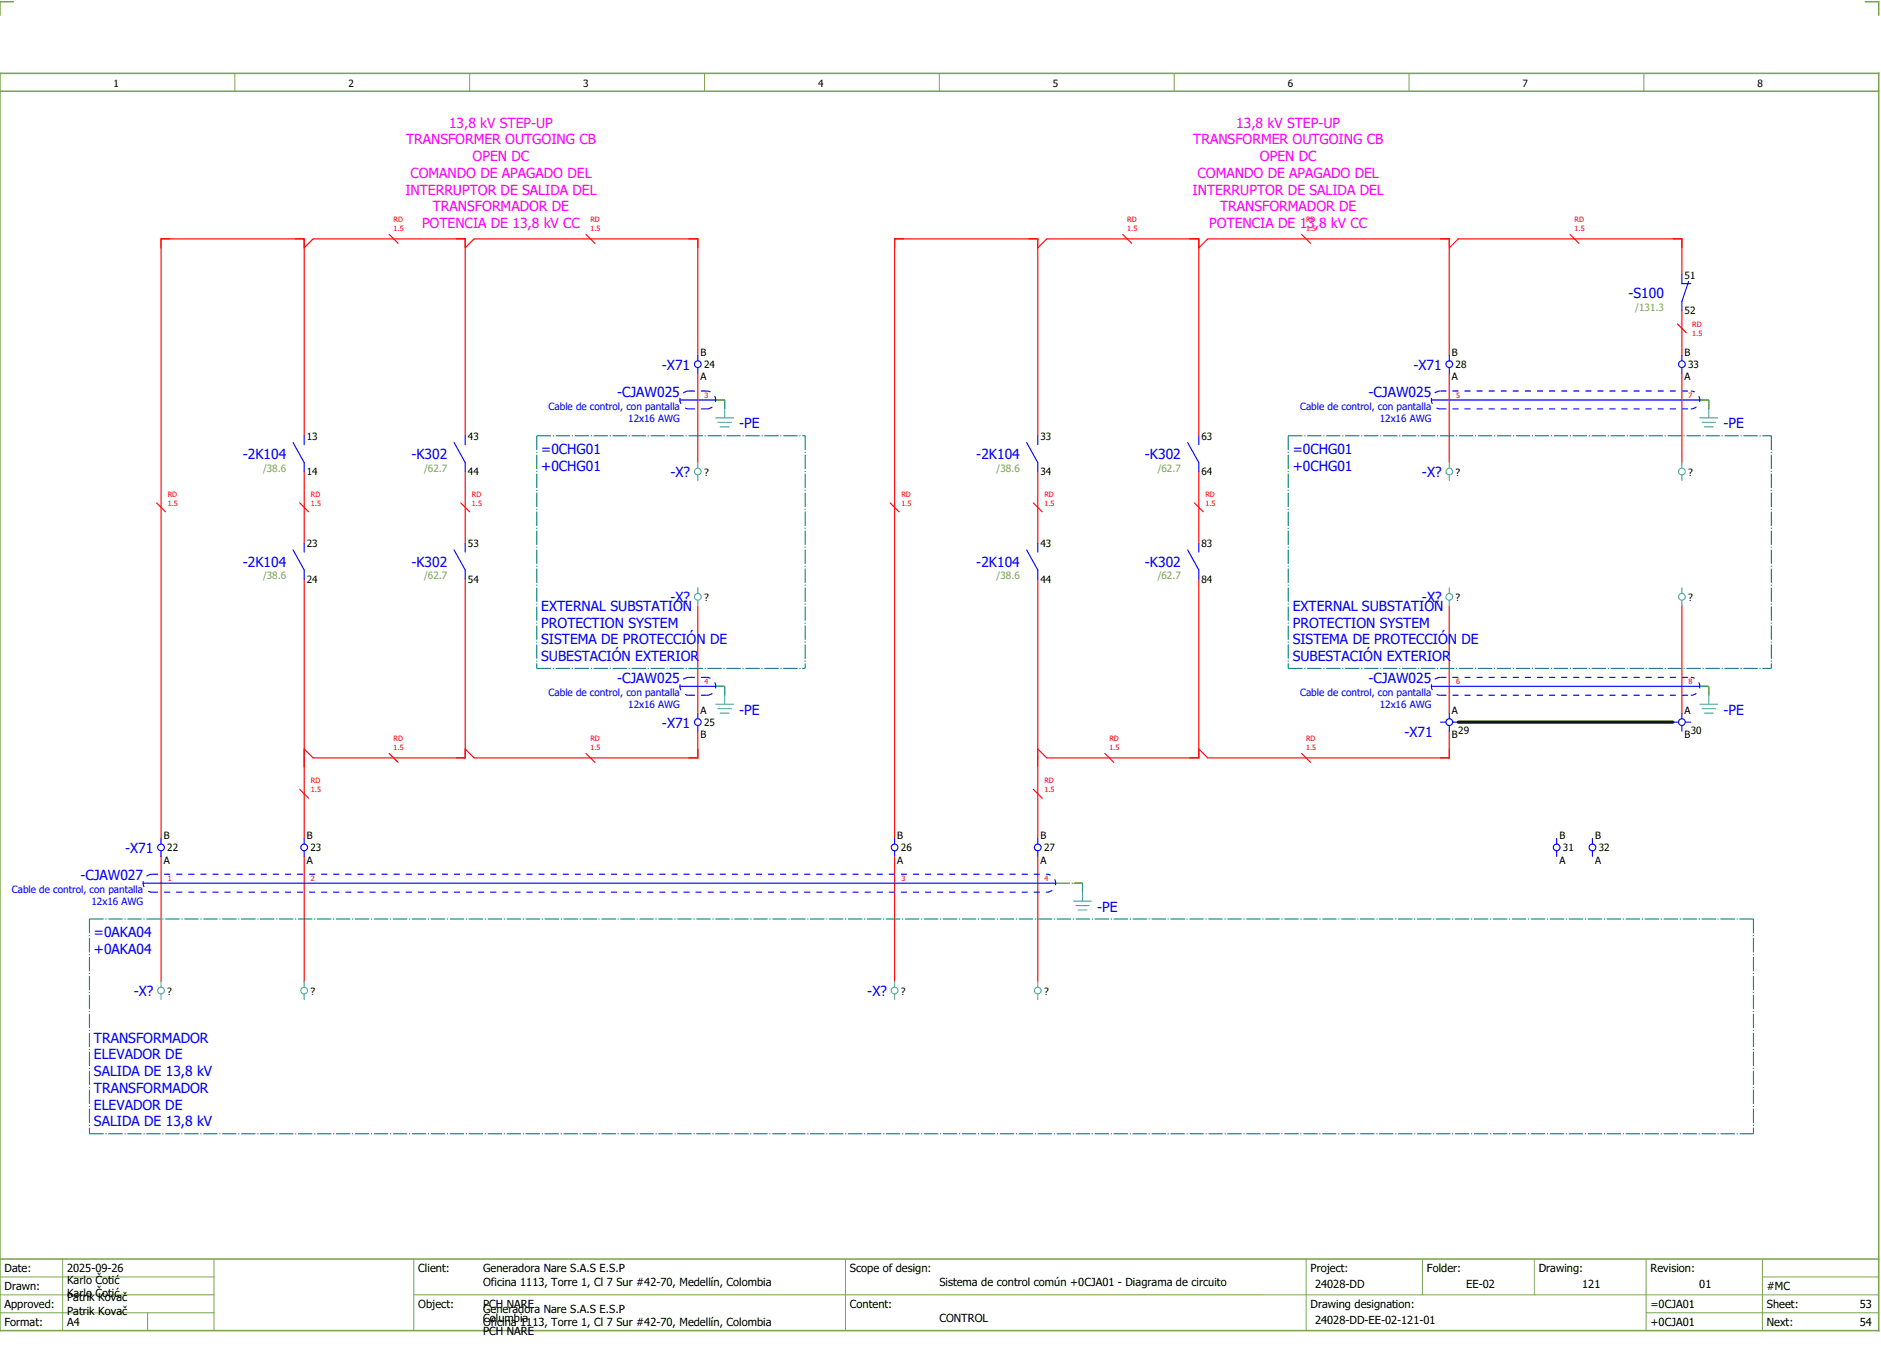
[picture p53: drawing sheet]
<svg xmlns="http://www.w3.org/2000/svg" width="421mm" height="301mm" viewBox="0 0 421 301" stroke-linecap="round" stroke-linejoin="round" font-family="sans-serif">
<defs><g id="words">
<g font-size="3.1" fill="#f0f">
<text x="100.4" y="28.5">13,8 kV STEP-UP</text>
<text x="276.4" y="28.5">13,8 kV STEP-UP</text>
<text x="90.8" y="32.3">TRANSFORMER OUTGOING CB</text>
<text x="266.8" y="32.3">TRANSFORMER OUTGOING CB</text>
<text x="91.7" y="39.8">COMANDO DE APAGADO DEL</text>
<text x="105.7" y="36">OPEN DC</text>
<text x="267.7" y="39.8">COMANDO DE APAGADO DEL</text>
<text x="281.7" y="36">OPEN DC</text>
<text x="90.6" y="43.5">INTERRUPTOR DE SALIDA DEL</text>
<text x="96.8" y="47.3">TRANSFORMADOR DE</text>
<text x="266.6" y="43.5">INTERRUPTOR DE SALIDA DEL</text>
<text x="272.8" y="47.3">TRANSFORMADOR DE</text>
<text x="94.3" y="51">POTENCIA DE 13,8 kV CC</text>
<text x="270.3" y="51">POTENCIA DE 13,8 kV CC</text>
</g>
<g font-size="3.1" fill="#00f">
<text x="364.1" y="66.6">-S100</text>
<text x="148" y="82.6">-X71</text>
<text x="316" y="82.6">-X71</text>
<text x="138" y="88.8">-CJAW025</text>
<text x="306" y="88.8">-CJAW025</text>
<text x="165.3" y="95.7">-PE</text>
<text x="385.3" y="95.7">-PE</text>
<text x="121" y="101.5">=0CHG01</text>
<text x="289" y="101.5">=0CHG01</text>
<text x="54.3" y="102.6">-2K104</text>
<text x="92" y="102.6">-K302</text>
<text x="121" y="105.3">+0CHG01</text>
<text x="149.9" y="106.6">-X?</text>
<text x="218.3" y="102.6">-2K104</text>
<text x="256" y="102.6">-K302</text>
<text x="289" y="105.3">+0CHG01</text>
<text x="317.9" y="106.6">-X?</text>
<text x="54.3" y="126.6">-2K104</text>
<text x="92" y="126.6">-K302</text>
<text x="218.3" y="126.6">-2K104</text>
<text x="256" y="126.6">-K302</text>
<text x="121" y="136.5">EXTERNAL SUBSTATION</text>
<text x="149.9" y="134.6">-X?</text>
<text x="289" y="136.5">EXTERNAL SUBSTATION</text>
<text x="317.9" y="134.6">-X?</text>
<text x="121" y="140.3">PROTECTION SYSTEM</text>
<text x="289" y="140.3">PROTECTION SYSTEM</text>
<text x="121" y="144">SISTEMA DE PROTECCIÓN DE</text>
<text x="121" y="147.8">SUBESTACIÓN EXTERIOR</text>
<text x="289" y="144">SISTEMA DE PROTECCIÓN DE</text>
<text x="289" y="147.8">SUBESTACIÓN EXTERIOR</text>
<text x="138" y="152.8">-CJAW025</text>
<text x="306" y="152.8">-CJAW025</text>
<text x="165.3" y="159.7">-PE</text>
<text x="385.3" y="159.7">-PE</text>
<text x="148" y="162.6">-X71</text>
<text x="314" y="164.7">-X71</text>
<text x="28" y="190.6">-X71</text>
<text x="18" y="196.8">-CJAW027</text>
<text x="245.3" y="203.7">-PE</text>
<text x="21" y="209.5">=0AKA04</text>
<text x="21" y="213.3">+0AKA04</text>
<text x="29.9" y="222.6">-X?</text>
<text x="193.9" y="222.6">-X?</text>
<text x="21" y="233">TRANSFORMADOR</text>
<text x="21" y="236.8">ELEVADOR DE</text>
<text x="21" y="240.5">SALIDA DE 13,8 kV</text>
<text x="21" y="244.3">TRANSFORMADOR</text>
<text x="21" y="248">ELEVADOR DE</text>
<text x="21" y="251.8">SALIDA DE 13,8 kV</text>
</g>
<g font-size="2.5">
<text x="1" y="284.4">Date:</text>
<text x="15" y="286.9">Karlo Čotić</text>
<text x="15" y="284.4">2025-09-26</text>
<text x="93.5" y="284.4">Client:</text>
<text x="108" y="284.4">Generadora Nare S.A.S E.S.P</text>
<text x="108" y="287.4">Oficina 1113, Torre 1, Cl 7 Sur #42-70, Medellín, Colombia</text>
<text x="190" y="284.4">Scope of design:</text>
<text x="210" y="287.4">Sistema de control común +0CJA01 - Diagrama de circuito</text>
<text x="293" y="284.4">Project:</text>
<text x="294" y="287.9">24028-DD</text>
<text x="319" y="284.4">Folder:</text>
<text x="327.8" y="287.9">EE-02</text>
<text x="344" y="284.4">Drawing:</text>
<text x="353.7" y="287.9">121</text>
<text x="369" y="284.4">Revision:</text>
<text x="379.9" y="287.9">01</text>
<text x="1" y="288.4">Drawn:</text>
<text x="1" y="292.4">Approved:</text>
<text x="15" y="289.9">Karlo Čotić</text>
<text x="15" y="290.9">Patrik Kovač</text>
<text x="15" y="293.9">Patrik Kovač</text>
<text x="93.5" y="292.4">Object:</text>
<text x="108" y="293.4">Generadora Nare S.A.S E.S.P</text>
<text x="108" y="292.4">PCH NARE</text>
<text x="190" y="292.4">Content:</text>
<text x="293" y="292.4">Drawing designation:</text>
<text x="369" y="292.4">=0CJA01</text>
<text x="395" y="292.4">Sheet:</text>
<text x="395" y="288.4">#MC</text>
<text x="415.8" y="292.4">53</text>
<text x="1" y="296.4">Format:</text>
<text x="15" y="296.4">A4</text>
<text x="108" y="296.4">Oficina 1113, Torre 1, Cl 7 Sur #42-70, Medellín, Colombia</text>
<text x="108" y="295.4">Columbia</text>
<text x="108" y="298.4">PCH NARE</text>
<text x="210" y="295.4">CONTROL</text>
<text x="294" y="295.9">24028-DD-EE-02-121-01</text>
<text x="369" y="296.4">+0CJA01</text>
<text x="395" y="296.4">Next:</text>
<text x="415.8" y="296.4">54</text>
</g>
<g font-size="2.2">
<text x="25.4" y="19.4">1</text>
<text x="77.9" y="19.4">2</text>
<text x="130.4" y="19.4">3</text>
<text x="182.9" y="19.4">4</text>
<text x="235.4" y="19.4">5</text>
<text x="287.9" y="19.4">6</text>
<text x="340.4" y="19.4">7</text>
<text x="392.9" y="19.4">8</text>
<text x="376.6" y="62.3">51</text>
<text x="376.6" y="70.2">52</text>
<text x="156.6" y="79.5">B</text>
<text x="157.4" y="82.3">24</text>
<text x="324.6" y="79.5">B</text>
<text x="325.4" y="82.3">28</text>
<text x="376.6" y="79.5">B</text>
<text x="377.4" y="82.3">33</text>
<text x="156.6" y="85">A</text>
<text x="324.6" y="85">A</text>
<text x="376.6" y="85">A</text>
<text x="68.6" y="98.3">13</text>
<text x="104.6" y="98.3">43</text>
<text x="232.6" y="98.3">33</text>
<text x="268.6" y="98.3">63</text>
<text x="68.6" y="106.2">14</text>
<text x="104.6" y="106.2">44</text>
<text x="157.4" y="106.3">?</text>
<text x="232.6" y="106.2">34</text>
<text x="268.6" y="106.2">64</text>
<text x="325.4" y="106.3">?</text>
<text x="377.4" y="106.3">?</text>
<text x="68.6" y="122.3">23</text>
<text x="104.6" y="122.3">53</text>
<text x="232.6" y="122.3">43</text>
<text x="268.6" y="122.3">83</text>
<text x="68.6" y="130.2">24</text>
<text x="104.6" y="130.2">54</text>
<text x="232.6" y="130.2">44</text>
<text x="268.6" y="130.2">84</text>
<text x="157.4" y="134.3">?</text>
<text x="325.4" y="134.3">?</text>
<text x="377.4" y="134.3">?</text>
<text x="156.6" y="159.5">A</text>
<text x="324.6" y="159.5">A</text>
<text x="376.6" y="159.5">A</text>
<text x="156.6" y="165">B</text>
<text x="157.4" y="162.3">25</text>
<text x="324.6" y="165">B</text>
<text x="326" y="164">29</text>
<text x="376.6" y="165">B</text>
<text x="378" y="164">30</text>
<text x="36.6" y="187.5">B</text>
<text x="37.4" y="190.3">22</text>
<text x="68.6" y="187.5">B</text>
<text x="69.4" y="190.3">23</text>
<text x="200.6" y="187.5">B</text>
<text x="201.4" y="190.3">26</text>
<text x="232.6" y="187.5">B</text>
<text x="233.4" y="190.3">27</text>
<text x="348.6" y="187.5">B</text>
<text x="349.4" y="190.3">31</text>
<text x="356.6" y="187.5">B</text>
<text x="357.4" y="190.3">32</text>
<text x="36.6" y="193">A</text>
<text x="68.6" y="193">A</text>
<text x="200.6" y="193">A</text>
<text x="232.6" y="193">A</text>
<text x="348.6" y="193">A</text>
<text x="356.6" y="193">A</text>
<text x="37.4" y="222.3">?</text>
<text x="69.4" y="222.3">?</text>
<text x="201.4" y="222.3">?</text>
<text x="233.4" y="222.3">?</text>
</g>
<g font-size="2.2" fill="#7ca552">
<text x="365.6" y="69.5">/131.3</text>
<text x="58.8" y="105.5">/38.6</text>
<text x="94.8" y="105.5">/62.7</text>
<text x="222.8" y="105.5">/38.6</text>
<text x="258.8" y="105.5">/62.7</text>
<text x="58.8" y="129.5">/38.6</text>
<text x="94.8" y="129.5">/62.7</text>
<text x="222.8" y="129.5">/38.6</text>
<text x="258.8" y="129.5">/62.7</text>
</g>
<g font-size="2.2" fill="#00f">
<text x="122.6" y="91.6">Cable de control, con pantalla</text>
<text x="140.5" y="94.3">12x16 AWG</text>
<text x="290.6" y="91.6">Cable de control, con pantalla</text>
<text x="308.5" y="94.3">12x16 AWG</text>
<text x="122.6" y="155.6">Cable de control, con pantalla</text>
<text x="290.6" y="155.6">Cable de control, con pantalla</text>
<text x="140.5" y="158.3">12x16 AWG</text>
<text x="308.5" y="158.3">12x16 AWG</text>
<text x="2.6" y="199.6">Cable de control, con pantalla</text>
<text x="20.5" y="202.3">12x16 AWG</text>
</g>
<g font-size="1.6" fill="#f00">
<text x="88" y="51.6">1.5</text>
<text x="88" y="49.6">RD</text>
<text x="132" y="51.6">1.5</text>
<text x="132" y="49.6">RD</text>
<text x="252" y="51.6">1.5</text>
<text x="252" y="49.6">RD</text>
<text x="292" y="51.6">1.5</text>
<text x="292" y="49.6">RD</text>
<text x="352" y="51.6">1.5</text>
<text x="352" y="49.6">RD</text>
<text x="378.3" y="75">1.5</text>
<text x="378.3" y="73.1">RD</text>
<text x="157.5" y="88.9">3</text>
<text x="325.5" y="88.9">5</text>
<text x="377.5" y="88.9">7</text>
<text x="37.5" y="113.1">1.5</text>
<text x="37.5" y="111.1">RD</text>
<text x="69.5" y="113.1">1.5</text>
<text x="69.5" y="111.1">RD</text>
<text x="105.5" y="113.1">1.5</text>
<text x="105.5" y="111.1">RD</text>
<text x="201.5" y="113.1">1.5</text>
<text x="201.5" y="111.1">RD</text>
<text x="233.5" y="113.1">1.5</text>
<text x="233.5" y="111.1">RD</text>
<text x="269.5" y="113.1">1.5</text>
<text x="269.5" y="111.1">RD</text>
<text x="157.5" y="152.9">4</text>
<text x="325.5" y="152.9">6</text>
<text x="377.5" y="152.9">8</text>
<text x="88" y="167.6">1.5</text>
<text x="88" y="165.6">RD</text>
<text x="132" y="167.6">1.5</text>
<text x="132" y="165.6">RD</text>
<text x="248" y="167.6">1.5</text>
<text x="248" y="165.6">RD</text>
<text x="292" y="167.6">1.5</text>
<text x="292" y="165.6">RD</text>
<text x="69.5" y="177.1">1.5</text>
<text x="69.5" y="175.1">RD</text>
<text x="233.5" y="177.1">1.5</text>
<text x="233.5" y="175.1">RD</text>
<text x="37.5" y="196.9">1</text>
<text x="69.5" y="196.9">2</text>
<text x="201.5" y="196.9">3</text>
<text x="233.5" y="196.9">4</text>
</g>
</g></defs>
<path d="M0 16.4h420v281h-420zM3 .4h-3v3M417 .4h3v3M0 20.4h420M0 281.4h420" fill="none" stroke="#7ca552" stroke-width=".35"/>
<g fill="none" stroke="#7ca552" stroke-width=".22">
<path d="M52.5 16.4v4M105 16.4v4M157.5 16.4v4M210 16.4v4M262.5 16.4v4M315 16.4v4M367.5 16.4v4M0 285.4h47.8M0 293.4h47.8M14 281.4v16M33 293.4v4M47.8 281.4v16"/>
<path d="M47.8 289.4h-47.8M92.5 281.4v16M92.5 289.4h327.5M189 281.4v16M292 281.4v15.8M318 281.4v8M343 281.4v8M368 281.4v15.8M368 293.4h52M394 285.4h26M394 281.4v15.8"/>
</g>
<g fill="none" stroke="#f00" stroke-width=".25">
<path d="M68 55.4l2-2h34v44M87 52.4l2 2M104 55.4l2-2h50v26M131 52.4l2 2M232 55.4l2-2h34v44M251 52.4l2 2M268 55.4l2-2h54v26M291 52.4l2 2M324 55.4l2-2h50v8M351 52.4l2 2M375 72.4l2 2M376 69.4v10"/>
<path d="M68 97.4v-44h-32v134M156 83.4v20M232 97.4v-44h-32v134M324 83.4v20M376 83.4v20M35 112.4l2 2M67 112.4l2 2M68 105.4v16M103 112.4l2 2M104 105.4v16M199 112.4l2 2M231 112.4l2 2"/>
<path d="M232 105.4v16M267 112.4l2 2M268 105.4v16M68 129.4v58M104 129.4v40h-34l-2-2M156 135.4v24M232 129.4v58M268 129.4v40h-34l-2-2M324 135.4v24M376 135.4v24M67 176.4l2 2M87 168.4l2 2"/>
<path d="M131 168.4l2 2M156 163.4v6h-50l-2-2M231 176.4l2 2M247 168.4l2 2M291 168.4l2 2M324 163.4v6h-54l-2-2M36 191.4v28M68 191.4v28M200 191.4v28M232 191.4v28"/>
</g>
<path d="M160 89.4h2M162 89.4v2M380 89.4h2M382 89.4v2M160 153.4h2M162 153.4v2M380 153.4h2M382 153.4v2M236 197.4h6M240 197.4h2M242 197.4v2" fill="none" stroke="#00be00" stroke-width=".25" stroke-dasharray="3.2 .4 .3 .4" stroke-linecap="butt"/>
<path d="M326 161.4h48" fill="none" stroke="#000" stroke-width=".7"/>
<g fill="none" stroke="#00f" stroke-width=".25">
<path d="M156 79.4v1.2M324 79.4v1.2M376 61.4v2h2M376 79.4v1.2M377.5 62.9l-1.5 4.5v2M65.5 98.9l2.5 4.5v2M68 97.4v2M101.5 98.9l2.5 4.5v2M104 97.4v2M152 89.4h8M156 82.1v1.3M229.5 98.9l2.5 4.5v2"/>
<path d="M232 97.4v2M265.5 98.9l2.5 4.5v2M268 97.4v2M320 89.4h60M324 82.1v1.3M376 82.1v1.3M65.5 122.9l2.5 4.5v2M68 121.4v2M101.5 122.9l2.5 4.5v2M104 121.4v2M229.5 122.9l2.5 4.5v2M232 121.4v2"/>
<path d="M265.5 122.9l2.5 4.5v2M268 121.4v2M152 153.4h8M156 159.4v1.2M320 153.4h60M324 159.4v1.2M376 159.4v1.2M156 162.1v1.3M322 161.4h1.2M324 162.1v1.3M324.7 161.4h1.3M374 161.4h1.2"/>
<path d="M376 162.1v1.3M376.7 161.4h1.3M32 197.4h204M36 187.4v1.2M36 190.1v1.3M68 187.4v1.2M68 190.1v1.3M200 187.4v1.2M200 190.1v1.3M232 187.4v1.2M232 190.1v1.3M348 187.4v1.2"/>
<path d="M348 190.1v1.3M356 187.4v1.2M356 190.1v1.3"/>
<circle cx="156" cy="81.4" r=".75"/>
<circle cx="324" cy="81.4" r=".75"/>
<circle cx="376" cy="81.4" r=".75"/>
<circle cx="156" cy="161.4" r=".75"/>
<circle cx="324" cy="161.4" r=".75"/>
<circle cx="376" cy="161.4" r=".75"/>
<circle cx="36" cy="189.4" r=".75"/>
<circle cx="68" cy="189.4" r=".75"/>
<circle cx="200" cy="189.4" r=".75"/>
<circle cx="232" cy="189.4" r=".75"/>
<circle cx="348" cy="189.4" r=".75"/>
<circle cx="356" cy="189.4" r=".75"/>
</g>
<g fill="none" stroke="#52a5a5" stroke-width=".25">
<path d="M160 93.4h4M160.5 94.4h3M161 95.4h2M162 91.4v2M380 93.4h4M380.5 94.4h3M381 95.4h2M382 91.4v2M156 103.4v1.2M156 106.1v1.3M324 103.4v1.2M324 106.1v1.3"/>
<path d="M376 103.4v1.2M376 106.1v1.3M156 131.4v1.2M156 134.1v1.3M324 131.4v1.2M324 134.1v1.3M376 131.4v1.2M376 134.1v1.3M160 157.4h4M160.5 158.4h3M161 159.4h2M162 155.4v2"/>
<path d="M380 157.4h4M380.5 158.4h3M381 159.4h2M382 155.4v2M242 199.4v2M36 219.4v1.2M68 219.4v1.2M200 219.4v1.2M232 219.4v1.2M240 201.4h4M240.5 202.4h3M241 203.4h2"/>
<path d="M36 222.1v1.3M68 222.1v1.3M200 222.1v1.3M232 222.1v1.3"/>
<circle cx="156" cy="105.4" r=".75"/>
<circle cx="324" cy="105.4" r=".75"/>
<circle cx="376" cy="105.4" r=".75"/>
<circle cx="156" cy="133.4" r=".75"/>
<circle cx="324" cy="133.4" r=".75"/>
<circle cx="376" cy="133.4" r=".75"/>
<circle cx="36" cy="221.4" r=".75"/>
<circle cx="68" cy="221.4" r=".75"/>
<circle cx="200" cy="221.4" r=".75"/>
<circle cx="232" cy="221.4" r=".75"/>
</g>
<path d="M120 97.4h60M120 97.4v52M180 97.4v52M288 97.4h108M288 97.4v52M396 97.4v52M120 149.4h60M288 149.4h108M20 205.4h372M20 205.4v48M392 205.4v48M20 253.4h372" fill="none" stroke="#007f7f" stroke-width=".25" stroke-dasharray="3.2 .4 .3 .4" stroke-linecap="butt"/>
<g fill="none" stroke="#00f" stroke-width=".25" stroke-dasharray="1.4 1.4" stroke-linecap="butt">
<path d="M154 91.4h4M154 87.4h4M154 87.4a2 2 0 0 0-2 2 2 2 0 0 0 2 2M158 91.4a2 2 0 0 0 2-2 2 2 0 0 0-2-2M322 91.4h56M322 87.4h56M322 87.4a2 2 0 0 0-2 2 2 2 0 0 0 2 2M378 91.4a2 2 0 0 0 2-2 2 2 0 0 0-2-2M154 155.4h4M154 151.4h4M154 151.4a2 2 0 0 0-2 2 2 2 0 0 0 2 2M158 155.4a2 2 0 0 0 2-2 2 2 0 0 0-2-2"/>
<path d="M322 155.4h56M322 151.4h56M322 151.4a2 2 0 0 0-2 2 2 2 0 0 0 2 2M378 155.4a2 2 0 0 0 2-2 2 2 0 0 0-2-2M34 199.4h200M34 195.4h200M34 195.4a2 2 0 0 0-2 2 2 2 0 0 0 2 2M234 199.4a2 2 0 0 0 2-2 2 2 0 0 0-2-2"/>
</g>
<use href="#words"/>
</svg>
